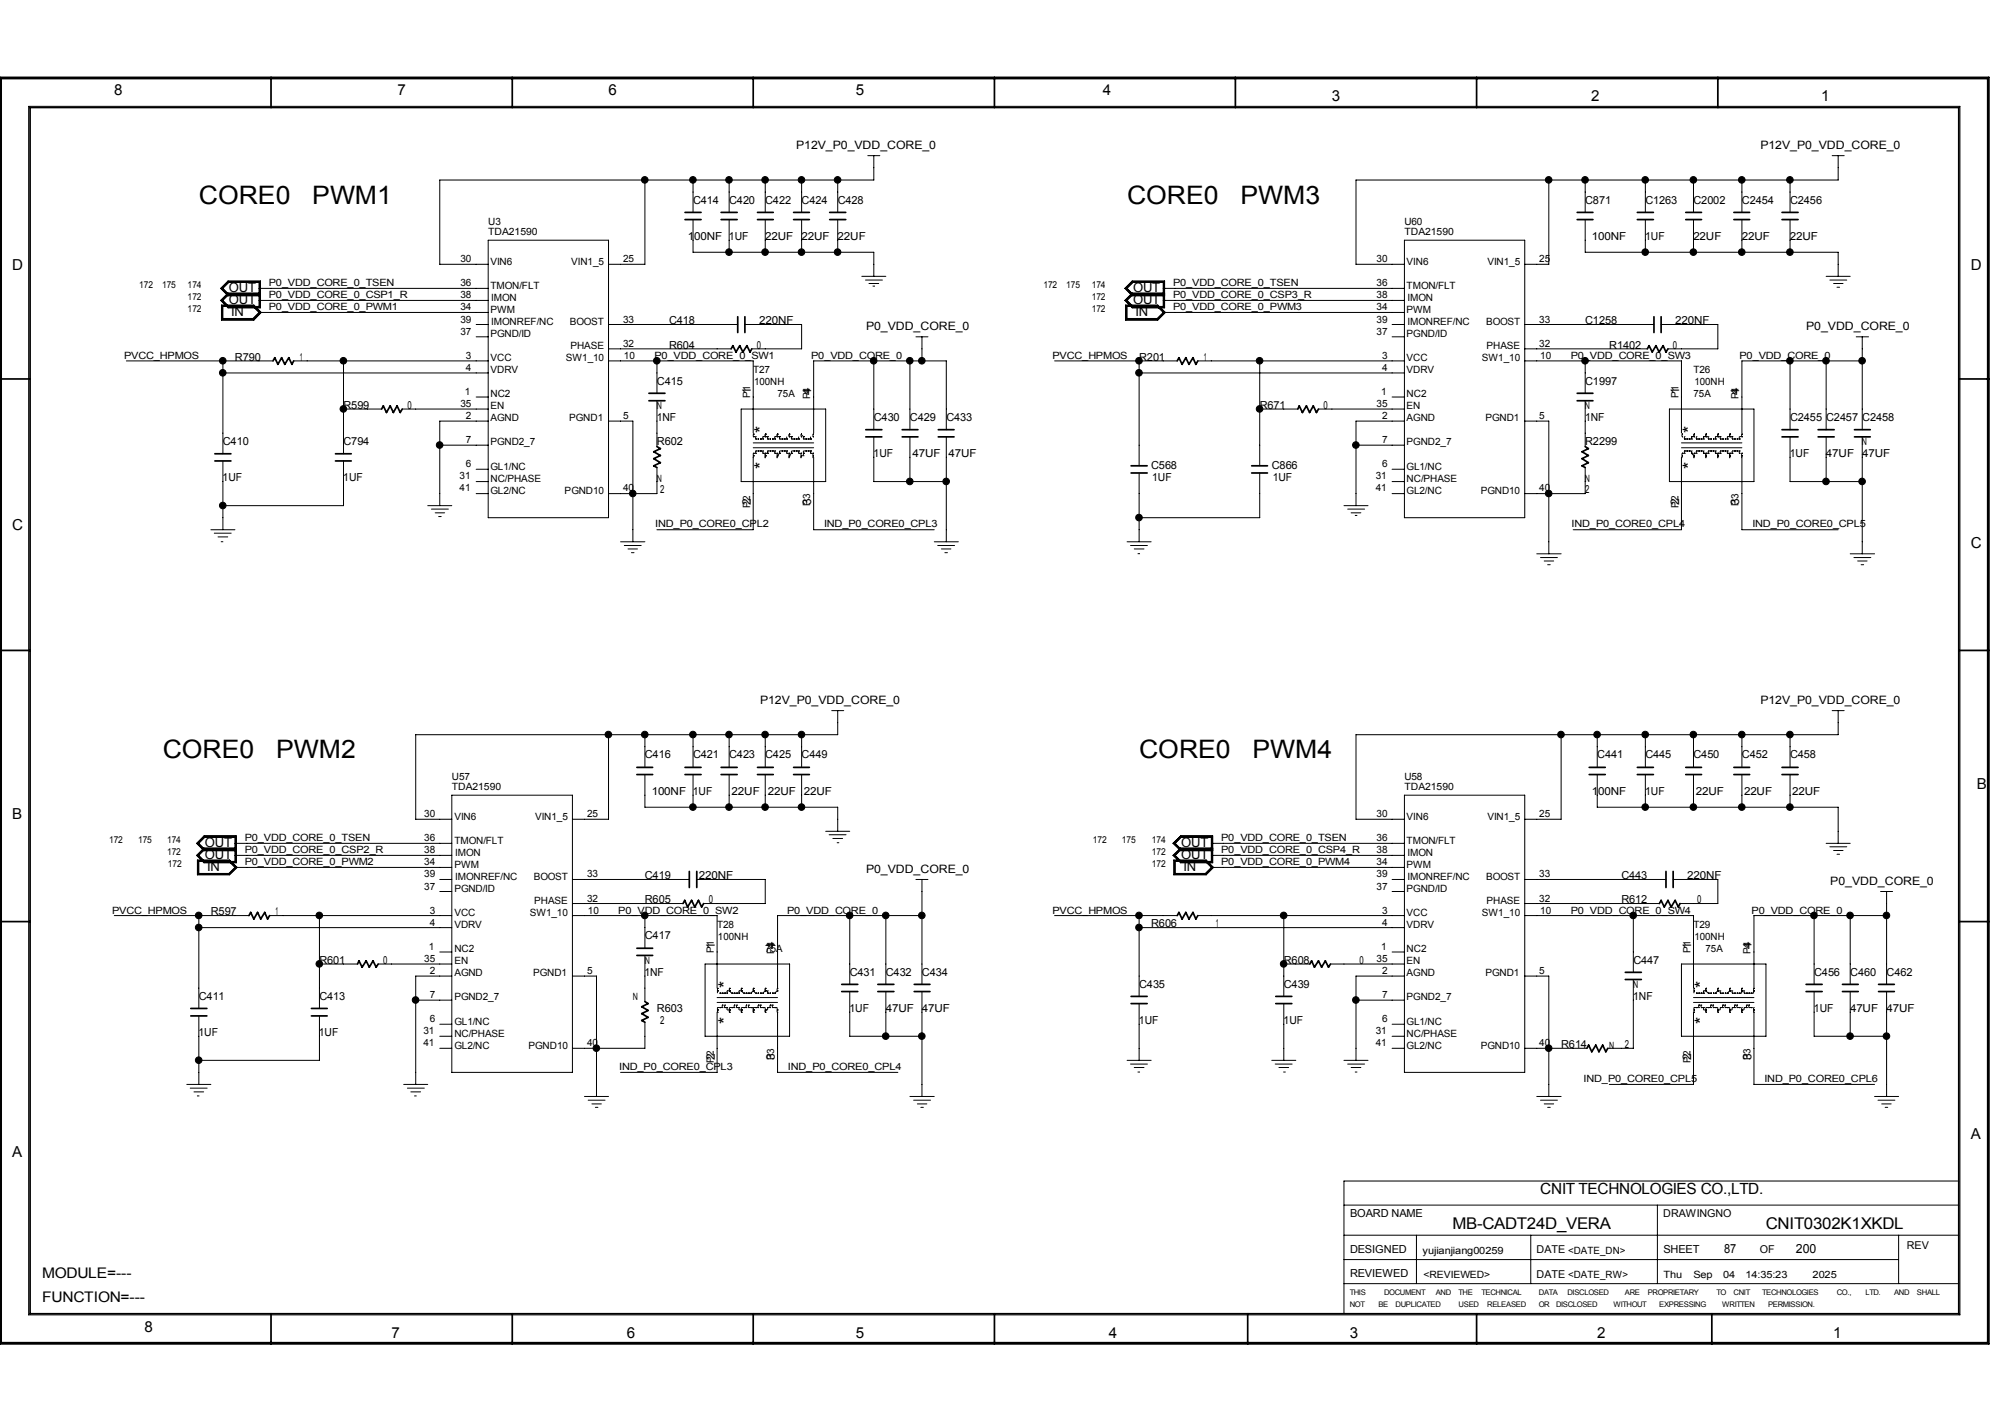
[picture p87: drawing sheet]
<svg xmlns="http://www.w3.org/2000/svg" width="297mm" height="210mm" viewBox="0 0 297 210" stroke-linecap="round" stroke-linejoin="round" font-family="sans-serif">
<defs><g id="words">
<g font-size="3.8">
<text x="29.4" y="30.1">CORE0</text>
<text x="46.1" y="30.1">PWM1</text>
<text x="166.5" y="30.1">CORE0</text>
<text x="183.3" y="30.1">PWM3</text>
<text x="24" y="112">CORE0</text>
<text x="40.8" y="112">PWM2</text>
<text x="168.3" y="112">CORE0</text>
<text x="185.1" y="112">PWM4</text>
</g>
<g font-size="2.7">
<text x="113.4" y="64" transform="rotate(-90 113.4 64)">*</text>
<text x="250.6" y="64" transform="rotate(-90 250.6 64)">*</text>
<text x="113.4" y="69.3" transform="rotate(-90 113.4 69.3)">*</text>
<text x="250.6" y="69.3" transform="rotate(-90 250.6 69.3)">*</text>
<text x="108.1" y="145.9" transform="rotate(-90 108.1 145.9)">*</text>
<text x="252.3" y="145.9" transform="rotate(-90 252.3 145.9)">*</text>
<text x="108.1" y="151.3" transform="rotate(-90 108.1 151.3)">*</text>
<text x="252.3" y="151.3" transform="rotate(-90 252.3 151.3)">*</text>
</g>
<g font-size="2.4">
<text x="214.6" y="181.5">MB-CADT24D_VERA</text>
<text x="260.9" y="181.5">CNIT0302K1XKDL</text>
</g>
<text font-size="2.3" x="227.6" y="176.3">CNIT TECHNOLOGIES CO.,LTD.</text>
<g font-size="2.2">
<text x="16.9" y="14.1">8</text>
<text x="58.8" y="14.1">7</text>
<text x="89.9" y="14.1">6</text>
<text x="126.4" y="14.1">5</text>
<text x="163" y="14.1">4</text>
<text x="196.8" y="15">3</text>
<text x="235.1" y="15">2</text>
<text x="269.1" y="15">1</text>
<text x="1.8" y="39.9">D</text>
<text x="291.2" y="39.9">D</text>
<text x="1.8" y="78.2">C</text>
<text x="291.2" y="80.9">C</text>
<text x="292.1" y="116.5">B</text>
<text x="1.8" y="121">B</text>
<text x="1.8" y="170.8">A</text>
<text x="291.2" y="168.2">A</text>
<text x="6.2" y="188.7">MODULE=---</text>
<text x="6.2" y="192.2">FUNCTION=---</text>
<text x="21.3" y="196.6">8</text>
<text x="57.9" y="197.5">7</text>
<text x="92.6" y="197.5">6</text>
<text x="126.4" y="197.5">5</text>
<text x="163.9" y="197.5">4</text>
<text x="199.5" y="197.5">3</text>
<text x="236" y="197.5">2</text>
<text x="270.9" y="197.5">1</text>
</g>
<g font-size="1.9">
<text x="33.8" y="43.1">OUT</text>
<text x="33.8" y="44.9">OUT</text>
<text x="34.2" y="46.7">IN</text>
<text x="167.4" y="44.9">OUT</text>
<text x="167.4" y="43.1">OUT</text>
<text x="167.8" y="46.7">IN</text>
<text x="30.3" y="125">OUT</text>
<text x="174.5" y="125">OUT</text>
<text x="30.3" y="126.8">OUT</text>
<text x="30.6" y="128.6">IN</text>
<text x="174.5" y="126.8">OUT</text>
<text x="174.9" y="128.6">IN</text>
<text x="254.7" y="185">87</text>
<text x="265.4" y="185">200</text>
</g>
<g font-size="1.7">
<text x="117.6" y="22">P12V_P0_VDD_CORE_0</text>
<text x="260.1" y="22">P12V_P0_VDD_CORE_0</text>
<text x="128" y="48.8">P0_VDD_CORE_0</text>
<text x="266.9" y="48.8">P0_VDD_CORE_0</text>
<text x="111" y="58.2" transform="rotate(-90 111 58.2)">1</text>
<text x="119.8" y="58.3" transform="rotate(-90 119.8 58.3)">4</text>
<text x="248.1" y="58.2" transform="rotate(-90 248.1 58.2)">1</text>
<text x="257" y="58.3" transform="rotate(-90 257 58.3)">4</text>
<text x="111" y="74.6" transform="rotate(-90 111 74.6)">2</text>
<text x="119.8" y="74.6" transform="rotate(-90 119.8 74.6)">3</text>
<text x="248.1" y="74.6" transform="rotate(-90 248.1 74.6)">2</text>
<text x="257" y="74.6" transform="rotate(-90 257 74.6)">3</text>
<text x="112.3" y="104">P12V_P0_VDD_CORE_0</text>
<text x="260.1" y="104">P12V_P0_VDD_CORE_0</text>
<text x="128" y="128.9">P0_VDD_CORE_0</text>
<text x="270.5" y="130.7">P0_VDD_CORE_0</text>
<text x="105.6" y="140.1" transform="rotate(-90 105.6 140.1)">1</text>
<text x="114.5" y="140.2" transform="rotate(-90 114.5 140.2)">4</text>
<text x="249.9" y="140.1" transform="rotate(-90 249.9 140.1)">1</text>
<text x="258.8" y="140.2" transform="rotate(-90 258.8 140.2)">4</text>
<text x="105.6" y="156.6" transform="rotate(-90 105.6 156.6)">2</text>
<text x="114.5" y="156.6" transform="rotate(-90 114.5 156.6)">3</text>
<text x="249.9" y="156.6" transform="rotate(-90 249.9 156.6)">2</text>
<text x="258.8" y="156.6" transform="rotate(-90 258.8 156.6)">3</text>
</g>
<g font-size="1.6">
<text x="101.6" y="35.4">100NF 1UF</text>
<text x="102.4" y="30.1">C414</text>
<text x="107.7" y="30.1">C420</text>
<text x="113.1" y="35.4">22UF</text>
<text x="113.1" y="30.1">C422</text>
<text x="118.4" y="35.4">22UF</text>
<text x="118.5" y="30.1">C424</text>
<text x="123.8" y="35.4">22UF</text>
<text x="123.8" y="30.1">C428</text>
<text x="234.2" y="30.1">C871</text>
<text x="235.2" y="35.4">100NF</text>
<text x="243.1" y="35.4">1UF</text>
<text x="243.1" y="30.1">C1263</text>
<text x="250.2" y="35.4">22UF</text>
<text x="250.2" y="30.1">C2002</text>
<text x="257.4" y="35.4">22UF</text>
<text x="257.4" y="30.1">C2454</text>
<text x="264.5" y="35.4">22UF</text>
<text x="264.5" y="30.1">C2456</text>
<text x="98.9" y="47.9">C418</text>
<text x="112.2" y="47.9">220NF</text>
<text x="234.2" y="47.9">C1258</text>
<text x="247.5" y="47.9">220NF</text>
<text x="34.7" y="53.2">R790</text>
<text x="44.3" y="53.2">1</text>
<text x="98.9" y="51.5">R604</text>
<text x="111.8" y="51.5">0</text>
<text x="168.3" y="53.2">R201</text>
<text x="177.9" y="53.2">1</text>
<text x="237.8" y="51.5">R1402</text>
<text x="247.2" y="51.5">0</text>
<text x="97.1" y="56.8">C415</text>
<text x="234.2" y="56.8">C1997</text>
<text x="32.9" y="65.7">C410</text>
<text x="50.8" y="65.7">C794</text>
<text x="50.8" y="60.4">R599</text>
<text x="60.2" y="60.4">0</text>
<text x="97" y="62.1">1NF</text>
<text x="97.1" y="65.7">R602</text>
<text x="129.1" y="62.1">C430</text>
<text x="134.5" y="62.1">C429</text>
<text x="139.8" y="62.1">C433</text>
<text x="186.1" y="60.4">R671</text>
<text x="195.6" y="60.4">0</text>
<text x="234.2" y="62.1">1NF</text>
<text x="234.2" y="65.7">R2299</text>
<text x="264.5" y="62.1">C2455</text>
<text x="269.8" y="62.1">C2457</text>
<text x="275.2" y="62.1">C2458</text>
<text x="32.9" y="71.1">1UF</text>
<text x="50.7" y="71.1">1UF</text>
<text x="129.1" y="67.5">1UF</text>
<text x="134.8" y="67.5">47UF</text>
<text x="140.2" y="67.5">47UF</text>
<text x="170.1" y="69.2">C568</text>
<text x="170.2" y="71.1">1UF</text>
<text x="187.9" y="69.2">C866</text>
<text x="188.1" y="71.1">1UF</text>
<text x="264.5" y="67.5">1UF</text>
<text x="269.8" y="67.5">47UF</text>
<text x="275.1" y="67.5">47UF</text>
<text x="97.6" y="72.8">2</text>
<text x="234.2" y="72.8">2</text>
<text x="95.3" y="112">C416</text>
<text x="102.4" y="112">C421</text>
<text x="107.7" y="112">C423</text>
<text x="113.1" y="112">C425</text>
<text x="118.5" y="112">C449</text>
<text x="236" y="112">C441</text>
<text x="243.1" y="112">C445</text>
<text x="250.2" y="112">C450</text>
<text x="257.4" y="112">C452</text>
<text x="264.5" y="112">C458</text>
<text x="96.3" y="117.4">100NF 1UF</text>
<text x="108.1" y="117.4">22UF</text>
<text x="113.4" y="117.4">22UF</text>
<text x="118.8" y="117.4">22UF</text>
<text x="235.2" y="117.4">100NF</text>
<text x="243.1" y="117.4">1UF</text>
<text x="250.6" y="117.4">22UF</text>
<text x="257.7" y="117.4">22UF</text>
<text x="264.8" y="117.4">22UF</text>
<text x="95.3" y="129.8">C419</text>
<text x="103.3" y="129.8">220NF</text>
<text x="239.6" y="129.8">C443</text>
<text x="249.3" y="129.8">220NF</text>
<text x="31.2" y="135.2">R597</text>
<text x="40.7" y="135.2">1</text>
<text x="95.3" y="133.4">R605</text>
<text x="104.7" y="133.4">0</text>
<text x="170.1" y="136.9">R606</text>
<text x="179.7" y="136.9">1</text>
<text x="239.6" y="133.4">R612</text>
<text x="250.8" y="133.4">0</text>
<text x="47.2" y="142.3">R601</text>
<text x="56.6" y="142.3">0</text>
<text x="95.3" y="138.7">C417</text>
<text x="189.7" y="142.3">R608</text>
<text x="200.9" y="142.3">0</text>
<text x="241.4" y="142.3">C447</text>
<text x="29.4" y="147.7">C411</text>
<text x="47.2" y="147.7">C413</text>
<text x="95.2" y="144.1">1NF</text>
<text x="97.1" y="149.4">R603</text>
<text x="125.5" y="149.4">1UF</text>
<text x="125.6" y="144.1">C431</text>
<text x="130.9" y="149.4">47UF</text>
<text x="130.9" y="144.1">C432</text>
<text x="136.2" y="149.4">47UF</text>
<text x="136.2" y="144.1">C434</text>
<text x="168.3" y="145.9">C435</text>
<text x="189.7" y="145.9">C439</text>
<text x="241.3" y="147.7">1NF</text>
<text x="268" y="149.4">1UF</text>
<text x="268.1" y="144.1">C456</text>
<text x="273.4" y="149.4">47UF</text>
<text x="273.4" y="144.1">C460</text>
<text x="278.7" y="149.4">47UF</text>
<text x="278.8" y="144.1">C462</text>
<text x="29.3" y="153">1UF</text>
<text x="47.1" y="153">1UF</text>
<text x="97.6" y="151.2">2</text>
<text x="168.3" y="151.2">1UF</text>
<text x="189.7" y="151.2">1UF</text>
<text x="230.7" y="154.8">R614</text>
<text x="240.1" y="154.8">2</text>
<text x="199.5" y="179.7">BOARD NAME</text>
<text x="245.8" y="179.7">DRAWINGNO</text>
<text x="199.5" y="185.1">DESIGNED</text>
<text x="227.1" y="185.1">DATE &lt;DATE_DN&gt;</text>
<text x="245.8" y="185">SHEET</text>
<text x="260" y="185.1">OF</text>
<text x="281.7" y="184.4">REV</text>
<text x="199.5" y="188.6">REVIEWED</text>
<text x="227.1" y="188.7">DATE &lt;DATE_RW&gt;</text>
</g>
<g font-size="1.5">
<text x="72.1" y="33.2">U3</text>
<text x="72.1" y="34.7">TDA21590</text>
<text x="207.5" y="33.2">U60</text>
<text x="207.5" y="34.7">TDA21590</text>
<text x="68" y="38.7">30</text>
<text x="72.5" y="39.1">VIN6</text>
<text x="84.4" y="39.1">VIN1_5</text>
<text x="92.1" y="38.7">25</text>
<text x="203.4" y="38.7">30</text>
<text x="207.8" y="39.1">VIN6</text>
<text x="219.8" y="39.1">VIN1_5</text>
<text x="227.4" y="38.7">25</text>
<text x="39.7" y="42.3">P0_VDD_CORE_0_TSEN</text>
<text x="39.7" y="44.1">P0_VDD_CORE_0_CSP1_R</text>
<text x="39.7" y="45.9">P0_VDD_CORE_0_PWM1</text>
<text x="68" y="45.9">34</text>
<text x="68" y="47.6">39</text>
<text x="68" y="44.1">38</text>
<text x="68" y="42.3">36</text>
<text x="72.5" y="42.6">TMON/FLT</text>
<text x="72.5" y="46.2">PWM</text>
<text x="72.6" y="44.4">IMON</text>
<text x="72.6" y="48">IMONREF/NC</text>
<text x="84.2" y="48">BOOST</text>
<text x="92.1" y="47.6">33</text>
<text x="173.3" y="44.1">P0_VDD_CORE_0_CSP3_R</text>
<text x="173.3" y="42.3">P0_VDD_CORE_0_TSEN</text>
<text x="173.3" y="45.9">P0_VDD_CORE_0_PWM3</text>
<text x="203.4" y="45.9">34</text>
<text x="203.4" y="47.6">39</text>
<text x="203.4" y="44.1">38</text>
<text x="203.4" y="42.3">36</text>
<text x="207.8" y="42.6">TMON/FLT</text>
<text x="207.8" y="46.2">PWM</text>
<text x="208" y="44.4">IMON</text>
<text x="208" y="48">IMONREF/NC</text>
<text x="219.6" y="48">BOOST</text>
<text x="227.4" y="47.6">33</text>
<text x="18.3" y="53">PVCC_HPMOS</text>
<text x="68" y="49.4">37</text>
<text x="68.8" y="53">3</text>
<text x="72.5" y="49.8">PGND/ID</text>
<text x="72.5" y="53.3">VCC</text>
<text x="83.6" y="53.3">SW1_10</text>
<text x="84.3" y="51.6">PHASE</text>
<text x="92.1" y="51.2">32</text>
<text x="92.2" y="53">10</text>
<text x="96.7" y="53">P0_VDD_CORE_0_SW1</text>
<text x="119.9" y="53">P0_VDD_CORE_0</text>
<text x="155.5" y="53">PVCC_HPMOS</text>
<text x="203.4" y="49.4">37</text>
<text x="204.2" y="53">3</text>
<text x="207.8" y="49.8">PGND/ID</text>
<text x="207.8" y="53.3">VCC</text>
<text x="219" y="53.3">SW1_10</text>
<text x="219.7" y="51.6">PHASE</text>
<text x="227.4" y="51.2">32</text>
<text x="227.6" y="53">10</text>
<text x="232.1" y="53">P0_VDD_CORE_0_SW3</text>
<text x="257" y="53">P0_VDD_CORE_0</text>
<text x="68.7" y="58.3">1</text>
<text x="68.8" y="54.7">4</text>
<text x="72.5" y="55.1">VDRV</text>
<text x="72.5" y="58.7">NC2</text>
<text x="110.9" y="58.7" transform="rotate(-90 110.9 58.7)">P1</text>
<text x="111.3" y="55.1">T27</text>
<text x="111.4" y="56.9">100NH</text>
<text x="114.9" y="58.7">75A</text>
<text x="119.7" y="59" transform="rotate(-90 119.7 59)">P4</text>
<text x="204.1" y="58.3">1</text>
<text x="204.2" y="54.7">4</text>
<text x="207.8" y="55.1">VDRV</text>
<text x="207.8" y="58.7">NC2</text>
<text x="248" y="58.7" transform="rotate(-90 248 58.7)">P1</text>
<text x="250.2" y="55.1">T26</text>
<text x="250.2" y="58.7">75A</text>
<text x="250.4" y="56.9">100NH</text>
<text x="256.9" y="59" transform="rotate(-90 256.9 59)">P4</text>
<text x="68" y="60.1">35</text>
<text x="68.8" y="65.5">7</text>
<text x="68.8" y="61.9">2</text>
<text x="72.5" y="60.5">EN</text>
<text x="72.5" y="62.2">AGND</text>
<text x="72.5" y="65.8">PGND2_7</text>
<text x="84.1" y="62.2">PGND1</text>
<text x="92.1" y="61.9">5</text>
<text x="97.1" y="60.5">N</text>
<text x="203.4" y="60.1">35</text>
<text x="204.2" y="65.5">7</text>
<text x="204.2" y="61.9">2</text>
<text x="207.8" y="60.5">EN</text>
<text x="207.8" y="62.2">AGND</text>
<text x="207.8" y="65.8">PGND2_7</text>
<text x="219.5" y="62.2">PGND1</text>
<text x="227.4" y="61.9">5</text>
<text x="234.2" y="60.5">N</text>
<text x="275.1" y="65.8">N</text>
<text x="67.9" y="70.8">31</text>
<text x="68.8" y="69">6</text>
<text x="72.5" y="69.3">GL1/NC</text>
<text x="72.5" y="71.2">NC/PHASE</text>
<text x="97.1" y="71.2">N</text>
<text x="203.3" y="70.8">31</text>
<text x="204.2" y="69">6</text>
<text x="207.8" y="69.3">GL1/NC</text>
<text x="207.8" y="71.2">NC/PHASE</text>
<text x="234.2" y="71.2">N</text>
<text x="67.9" y="72.6">41</text>
<text x="72.5" y="72.9">GL2/NC</text>
<text x="83.4" y="72.9">PGND10</text>
<text x="92.1" y="72.6">40</text>
<text x="96.8" y="77.9">IND_P0_CORE0_CPL2</text>
<text x="110.9" y="75" transform="rotate(-90 110.9 75)">P2</text>
<text x="119.7" y="74.7" transform="rotate(-90 119.7 74.7)">P3</text>
<text x="121.8" y="77.9">IND_P0_CORE0_CPL3</text>
<text x="203.3" y="72.6">41</text>
<text x="207.8" y="72.9">GL2/NC</text>
<text x="218.8" y="72.9">PGND10</text>
<text x="227.4" y="72.6">40</text>
<text x="232.2" y="77.9">IND_P0_CORE0_CPL4</text>
<text x="248" y="75" transform="rotate(-90 248 75)">P2</text>
<text x="256.9" y="74.7" transform="rotate(-90 256.9 74.7)">P3</text>
<text x="258.9" y="77.9">IND_P0_CORE0_CPL5</text>
<text x="66.8" y="115.1">U57</text>
<text x="66.8" y="116.7">TDA21590</text>
<text x="207.5" y="115.1">U58</text>
<text x="207.5" y="116.7">TDA21590</text>
<text x="36.2" y="126">P0_VDD_CORE_0_CSP2_R</text>
<text x="36.2" y="124.2">P0_VDD_CORE_0_TSEN</text>
<text x="62.7" y="126">38</text>
<text x="62.7" y="124.2">36</text>
<text x="62.7" y="120.7">30</text>
<text x="67.1" y="121">VIN6</text>
<text x="67.1" y="124.6">TMON/FLT</text>
<text x="79.1" y="121">VIN1_5</text>
<text x="86.7" y="120.7">25</text>
<text x="180.4" y="126">P0_VDD_CORE_0_CSP4_R</text>
<text x="180.4" y="124.2">P0_VDD_CORE_0_TSEN</text>
<text x="203.4" y="120.7">30</text>
<text x="203.4" y="126">38</text>
<text x="203.4" y="124.2">36</text>
<text x="207.8" y="121">VIN6</text>
<text x="207.8" y="124.6">TMON/FLT</text>
<text x="219.8" y="121">VIN1_5</text>
<text x="227.4" y="120.7">25</text>
<text x="36.2" y="127.8">P0_VDD_CORE_0_PWM2</text>
<text x="62.7" y="131.4">37</text>
<text x="62.7" y="129.6">39</text>
<text x="62.7" y="127.8">34</text>
<text x="67.1" y="128.1">PWM</text>
<text x="67.1" y="131.7">PGND/ID</text>
<text x="67.3" y="126.4">IMON</text>
<text x="67.3" y="129.9">IMONREF/NC</text>
<text x="78.9" y="129.9">BOOST</text>
<text x="86.7" y="129.6">33</text>
<text x="180.4" y="127.8">P0_VDD_CORE_0_PWM4</text>
<text x="203.4" y="131.4">37</text>
<text x="203.4" y="127.8">34</text>
<text x="203.4" y="129.6">39</text>
<text x="207.8" y="128.1">PWM</text>
<text x="207.8" y="131.7">PGND/ID</text>
<text x="208" y="126.4">IMON</text>
<text x="208" y="129.9">IMONREF/NC</text>
<text x="219.6" y="129.9">BOOST</text>
<text x="227.4" y="129.6">33</text>
<text x="16.6" y="134.9">PVCC_HPMOS</text>
<text x="63.5" y="136.7">4</text>
<text x="63.5" y="134.9">3</text>
<text x="67.1" y="135.3">VCC</text>
<text x="67.1" y="137">VDRV</text>
<text x="78.3" y="135.3">SW1_10</text>
<text x="78.9" y="133.5">PHASE</text>
<text x="86.7" y="133.1">32</text>
<text x="86.9" y="134.9">10</text>
<text x="91.4" y="134.9">P0_VDD_CORE_0_SW2</text>
<text x="106" y="137">T28</text>
<text x="116.3" y="134.9">P0_VDD_CORE_0</text>
<text x="155.5" y="134.9">PVCC_HPMOS</text>
<text x="204.2" y="136.7">4</text>
<text x="204.2" y="134.9">3</text>
<text x="207.8" y="135.3">VCC</text>
<text x="207.8" y="137">VDRV</text>
<text x="219" y="135.3">SW1_10</text>
<text x="219.7" y="133.5">PHASE</text>
<text x="227.4" y="133.1">32</text>
<text x="227.6" y="134.9">10</text>
<text x="232.1" y="134.9">P0_VDD_CORE_0_SW4</text>
<text x="250.2" y="137">T29</text>
<text x="258.8" y="134.9">P0_VDD_CORE_0</text>
<text x="62.7" y="142">35</text>
<text x="63.4" y="140.3">1</text>
<text x="63.5" y="143.8">2</text>
<text x="67.1" y="140.6">NC2</text>
<text x="67.1" y="142.4">EN</text>
<text x="86.7" y="143.8">5</text>
<text x="95.3" y="142.4">N</text>
<text x="105.5" y="140.7" transform="rotate(-90 105.5 140.7)">P1</text>
<text x="106.1" y="138.8">100NH</text>
<text x="113.1" y="140.6">75A</text>
<text x="114.4" y="140.9" transform="rotate(-90 114.4 140.9)">P4</text>
<text x="203.4" y="142">35</text>
<text x="204.1" y="140.3">1</text>
<text x="204.2" y="143.8">2</text>
<text x="207.8" y="140.6">NC2</text>
<text x="207.8" y="142.4">EN</text>
<text x="227.4" y="143.8">5</text>
<text x="249.8" y="140.7" transform="rotate(-90 249.8 140.7)">P1</text>
<text x="250.4" y="138.8">100NH</text>
<text x="252" y="140.6">75A</text>
<text x="258.7" y="140.9" transform="rotate(-90 258.7 140.9)">P4</text>
<text x="63.5" y="147.4">7</text>
<text x="67.1" y="144.2">AGND</text>
<text x="67.1" y="147.7">PGND2_7</text>
<text x="78.8" y="144.2">PGND1</text>
<text x="93.5" y="147.7">N</text>
<text x="204.2" y="147.4">7</text>
<text x="207.8" y="144.2">AGND</text>
<text x="207.8" y="147.7">PGND2_7</text>
<text x="219.5" y="144.2">PGND1</text>
<text x="241.3" y="146">N</text>
<text x="62.6" y="154.5">41</text>
<text x="62.6" y="152.7">31</text>
<text x="63.5" y="151">6</text>
<text x="67.1" y="151.3">GL1/NC</text>
<text x="67.1" y="153.1">NC/PHASE</text>
<text x="67.1" y="154.9">GL2/NC</text>
<text x="78.1" y="154.9">PGND10</text>
<text x="86.7" y="154.5">40</text>
<text x="203.3" y="154.5">41</text>
<text x="203.3" y="152.7">31</text>
<text x="204.2" y="151">6</text>
<text x="207.8" y="151.3">GL1/NC</text>
<text x="207.8" y="153.1">NC/PHASE</text>
<text x="207.8" y="154.9">GL2/NC</text>
<text x="218.8" y="154.9">PGND10</text>
<text x="227.4" y="154.5">40</text>
<text x="237.8" y="154.9">N</text>
<text x="91.5" y="158.1">IND_P0_CORE0_CPL3</text>
<text x="105.5" y="157" transform="rotate(-90 105.5 157)">P2</text>
<text x="114.4" y="156.6" transform="rotate(-90 114.4 156.6)">P3</text>
<text x="116.4" y="158.1">IND_P0_CORE0_CPL4</text>
<text x="234" y="159.9">IND_P0_CORE0_CPL5</text>
<text x="249.8" y="157" transform="rotate(-90 249.8 157)">P2</text>
<text x="258.7" y="156.6" transform="rotate(-90 258.7 156.6)">P3</text>
<text x="260.7" y="159.9">IND_P0_CORE0_CPL6</text>
<text x="210.2" y="185.1">yujianjiang00259</text>
<text x="210.3" y="188.7">&lt;REVIEWED&gt;</text>
<text x="245.8" y="188.7">Thu</text>
<text x="250.2" y="188.7">Sep</text>
<text x="254.6" y="188.7">04</text>
<text x="257.9" y="188.7">14:35:23</text>
<text x="267.8" y="188.7">2025</text>
</g>
<g font-size="1.4">
<text x="20.6" y="42.6">172</text>
<text x="24" y="42.6">175</text>
<text x="27.7" y="42.6">174</text>
<text x="27.7" y="44.3">172</text>
<text x="27.7" y="46.1">172</text>
<text x="154.2" y="42.6">172</text>
<text x="157.6" y="42.6">175</text>
<text x="161.3" y="44.3">172</text>
<text x="161.3" y="42.6">174</text>
<text x="161.3" y="46.1">172</text>
<text x="16.1" y="124.5">172</text>
<text x="20.4" y="124.5">175</text>
<text x="24.7" y="124.5">174</text>
<text x="161.5" y="124.5">172</text>
<text x="165.8" y="124.5">175</text>
<text x="170.2" y="124.5">174</text>
<text x="24.7" y="126.3">172</text>
<text x="24.8" y="128.1">172</text>
<text x="170.2" y="128.1">172</text>
<text x="170.2" y="126.3">172</text>
</g>
<g font-size="1.1">
<text x="199.4" y="191.3">THIS</text>
<text x="204.5" y="191.3">DOCUMENT</text>
<text x="212.1" y="191.3">AND</text>
<text x="215.5" y="191.3">THE</text>
<text x="218.9" y="191.3">TECHNICAL</text>
<text x="227.4" y="191.3">DATA</text>
<text x="231.6" y="191.3">DISCLOSED</text>
<text x="240.1" y="191.3">ARE</text>
<text x="243.5" y="191.3">PROPRIETARY</text>
<text x="253.6" y="191.3">TO</text>
<text x="256.2" y="191.3">CNIT</text>
<text x="260.4" y="191.3">TECHNOLOGIES</text>
<text x="271.4" y="191.3">CO.,</text>
<text x="275.6" y="191.3">LTD.</text>
<text x="279.9" y="191.3">AND</text>
<text x="283.3" y="191.3">SHALL</text>
<text x="199.4" y="193.1">NOT</text>
<text x="203.7" y="193.1">BE</text>
<text x="206.2" y="193.1">DUPLICATED</text>
<text x="215.5" y="193.1">USED</text>
<text x="219.8" y="193.1">RELEASED</text>
<text x="227.4" y="193.1">OR</text>
<text x="229.9" y="193.1">DISCLOSED</text>
<text x="238.4" y="193.1">WITHOUT</text>
<text x="245.2" y="193.1">EXPRESSING</text>
<text x="254.5" y="193.1">WRITTEN</text>
<text x="261.2" y="193.1">PERMISSION.</text>
</g>
</g></defs>
<g fill="none" stroke="#000" stroke-width=".25">
<path d="M0 11.4h293.9v187.1h-293.9zM.2 11.6h293.5v186.7h-293.5zM4.4 15.9h285v178.1h-285zM40 11.4v4.5M75.7 11.4v4.5M111.3 11.4v4.5M146.9 11.4v4.5M182.5 11.4v4.5M218.2 11.4v4.5M253.8 11.4v4.5M101.2 32.4h2.4M101.2 31.4h2.4"/>
<path d="M106.6 32.4h2.3M106.6 31.4h2.3M111.9 32.4h2.4M111.9 31.4h2.4M117.3 32.4h2.3M117.3 31.4h2.3M122.6 32.4h2.4M122.6 31.4h2.4M233 32.4h2.4M233 31.4h2.4M241.9 32.4h2.4M241.9 31.4h2.4"/>
<path d="M249.1 32.4h2.3M249.1 31.4h2.3M256.2 32.4h2.3M256.2 31.4h2.3M263.3 32.4h2.4M263.3 31.4h2.4M0 56h4.4M40.3 53.3l.3-.5 .5 1 .5-1 .5 1 .6-1 .4 1 .3-.5M95.9 59.2h2.4M95.9 58.1h2.4M108 51.5l.3-.4 .5 .9 .5-.9 .5 .9 .6-.9 .4 .9 .3-.5M109 46.8v2.3"/>
<path d="M110.1 46.8v2.3M173.9 53.3l.3-.5 .5 1 .5-1 .5 1 .6-1 .4 1 .3-.5M233 59.2h2.4M233 58.1h2.4M243.4 51.5l.3-.4 .4 .9 .6-.9 .5 .9 .5-.9 .5 .9 .3-.5M244.4 46.8v2.3M245.4 46.8v2.3M289.4 56h4.5M31.7 68.1h2.4M31.7 67h2.4M49.6 68.1h2.3M49.6 67h2.3"/>
<path d="M56.4 60.4l.2-.5 .5 1 .6-1 .4 1 .6-1 .4 1 .3-.5M97.1 66l.5 .3-1 .4 1 .6-1 .4 1 .6-1 .5 .5 .2M127.9 64.5h2.4M127.9 63.5h2.4M133.3 64.5h2.3M133.3 63.5h2.3M138.6 64.5h2.4M138.6 63.5h2.4M167.1 69.8h2.4M167.1 68.8h2.4M185 69.8h2.3M185 68.8h2.3"/>
<path d="M191.8 60.4l.2-.5 .4 1 .6-1 .5 1 .6-1 .4 1 .3-.5M234.2 66l.5 .3-.9 .4 .9 .6-.9 .4 .9 .6-.9 .5 .4 .2M263.3 64.5h2.4M263.3 63.5h2.4M268.6 64.5h2.4M268.6 63.5h2.4M274 64.5h2.4M274 63.5h2.4M0 96.1h4.4M289.4 96.1h4.5M94.1 114.4h2.3M94.1 113.3h2.3"/>
<path d="M101.2 114.4h2.4M101.2 113.3h2.4M106.6 114.4h2.3M106.6 113.3h2.3M111.9 114.4h2.4M111.9 113.3h2.4M117.3 114.4h2.3M117.3 113.3h2.3M234.8 114.4h2.4M234.8 113.3h2.4M241.9 114.4h2.4M241.9 113.3h2.4"/>
<path d="M249.1 114.4h2.3M249.1 113.3h2.3M256.2 114.4h2.3M256.2 113.3h2.3M263.3 114.4h2.4M263.3 113.3h2.4M0 136.1h4.4M36.8 135.2l.2-.5 .5 1 .6-1 .4 1 .6-1 .4 1 .3-.5M100.9 133.4l.3-.4 .4 .9 .6-.9 .5 .9 .5-.9 .5 .9 .3-.5M101.9 128.7v2.4M103 128.7v2.4M173.9 135.2l.3-.5 .5 1 .5-1 .5 1 .6-1 .4 1 .3-.5"/>
<path d="M245.2 133.4l.2-.4 .5 .9 .6-.9 .4 .9 .6-.9 .5 .9 .2-.5M246.2 128.7v2.4M247.2 128.7v2.4M289.4 136.1h4.5M28.2 150h2.4M28.2 148.9h2.4M46 150h2.3M46 148.9h2.3M52.8 142.4l.2-.5 .5 .9 .6-.9 .5 .9 .5-.9 .5 .9 .3-.4M94.1 141.1h2.3M94.1 140h2.3M95.3 147.9l.5 .3-1 .5 1 .5-1 .5 1 .5-1 .5 .5 .3"/>
<path d="M124.4 146.4h2.3M124.4 145.4h2.3M129.7 146.4h2.4M129.7 145.4h2.4M135.1 146.4h2.3M135.1 145.4h2.3M167.1 148.2h2.4M167.1 147.2h2.4M188.5 148.2h2.4M188.5 147.2h2.4M193.5 142.4l.3-.5 .4 .9 .6-.9 .5 .9 .5-.9 .5 .9 .3-.4M234.5 154.8l.2-.5 .5 1 .6-1 .5 1 .5-1 .5 1 .3-.5"/>
<path d="M240.2 144.7h2.3M240.2 143.6h2.3M266.9 146.4h2.3M266.9 145.4h2.3M272.2 146.4h2.4M272.2 145.4h2.4M277.6 146.4h2.3M277.6 145.4h2.3M40 194v4.5M75.7 194v4.5M111.3 194v4.5M146.9 194v4.5"/>
<path d="M184.4 194v4.5M218.2 194v4.5M252.9 194v4.5"/>
</g>
<g fill="none" stroke="#000" stroke-width=".15">
<path d="M4.2 15.7h285.4v178.5h-285.4zM72.1 35.5h17.8v41h-17.8zM95.3 26.6v12.4h-5.4M102.4 32.4v4.9h26.7v3.5M102.4 26.6v4.8M107.7 26.6v4.8M107.7 32.4v4.9M113.1 26.6v4.8M113.1 32.4v4.9M118.4 26.6v4.8M118.4 32.4v4.9M123.8 26.6v4.8"/>
<path d="M123.8 32.4v4.9M128.2 23h1.8M129.1 23v3.6h-64.1v12.4h7.1M207.5 35.5h17.8v41h-17.8zM228.9 26.6v12.4h-3.6M234.2 32.4v4.9h37.4v3.5M234.2 26.6v4.8M243.1 26.6v4.8M243.1 32.4v4.9M250.2 26.6v4.8M250.2 32.4v4.9M257.4 26.6v4.8"/>
<path d="M257.4 32.4v4.9M264.5 26.6v4.8M264.5 32.4v4.9M270.7 23h1.8M271.6 23v3.6h-71.2v12.4h7.1M18.7 53.3h21.6M32.7 45h4.8l1.1 1.1-1.1 1.2h-4.8zM32.8 45.1h4.7l1 1-1 1.1h-4.7zM32.9 45.2h4.5l1 .9-1 1h-4.5zM32.9 55.1h39.2M32.9 53.3v13.7M33.8 43.5l-.9-.9 .9-.9h4.5v3.6h-5.4v1.7h4.5l.9-.9"/>
<path d="M33.8 43.5h4.5M33.8 43.5l-.9 .9 .9 .9M37.4 45.3l.9 .8M38.3 46.1h33.8M38.3 44.4h33.8M38.3 42.6h33.8M38.4 43.4h-4.6l-1 1 1 .9h4.6v-3.6h-4.6l-1 .9 1 1h4.6M38.4 43.3h-4.7l-1 1.1 1 1h4.7v-3.8h-4.7l-1 1 1 1h4.7M38.5 43.3h-4.8l-1.1 1.1 1.1 1.1h4.8v-4h-4.8l-1.1 1.1 1.1 1.1h4.8M43.4 53.3h28.7M50.8 53.3v13.7M70.4 58.6h1.7"/>
<path d="M70.4 49.7h1.7M70.4 47.9h1.7M89.9 53.3h21.4v10.7M89.9 47.9h19.1M89.9 51.5h18.1M97.1 53.3v4.8M97.1 59.2v6.8M110.1 47.9h8.3v3.6h-7.3M127.3 40.8h3.6M127.9 41.4h2.5M128.4 41.9h1.4M128.9 42.3h.4"/>
<path d="M129.1 53.3v10.2M134.5 53.3v10.2M135.3 49.7h1.8M136.2 49.7v3.6M155.8 53.3h18.1M166.3 45h4.8l1.1 1.1-1.1 1.2h-4.8zM166.4 45.1h4.7l1 1-1 1.1h-4.7zM166.5 45.2h4.5l1 .9-1 1h-4.5zM167.4 43.5h4.5M167.4 43.5l-.9-.9 .9-.9h4.5v3.6h-5.4v1.7h4.5l.9-.9M167.4 43.5l-.9 .9 .9 .9M168.3 55.1h39.2"/>
<path d="M168.3 53.3v15.5M171 45.3l.9 .8M171.9 46.1h35.6M171.9 44.4h35.6M171.9 42.6h35.6M172 43.4h-4.6l-1 1 1 .9h4.6v-3.6h-4.6l-1 .9 1 1h4.6M172 43.3h-4.7l-1 1.1 1 1h4.7v-3.8h-4.7l-1 1 1 1h4.7M172.1 43.3h-4.8l-1.1 1.1 1.1 1.1h4.8v-4h-4.8l-1.1 1.1 1.1 1.1h4.8M177 53.3h30.5M186.1 53.3v15.5M205.7 58.6h1.8M205.7 49.7h1.8"/>
<path d="M205.7 47.9h1.8M225.3 53.3h23.2v10.7M225.3 47.9h19.1M225.3 51.5h18.1M234.2 53.3v4.8M234.2 59.2v6.8M245.4 47.9h8.4v3.6h-7.3M264.5 53.3v10.2M269.8 40.8h3.6M269.8 53.3v10.2M270.4 41.4h2.5M270.9 41.9h1.4"/>
<path d="M271.4 42.4h.4M274.3 49.7h1.8M275.2 53.3h-17.8v10.7M275.2 49.7v13.8M31.2 78.2h3.5M31.7 78.7h2.5M32.2 79.3h1.5M32.9 68.1v10.1M50.8 60.4h5.6M50.8 68.1v6.6h-17.9M59.4 60.4h12.7M63.2 74.7h3.6"/>
<path d="M63.8 75.2h2.5M64.3 75.7h1.4M64.8 76.3h.4M65 65.7h7.1M70.4 72.9h1.7M70.4 71.1h1.7M70.4 69.3h1.7M72.1 62.2h-7.1v12.5M89.9 62.2h3.6v17.8M97.1 69v3.9h-7.2M109.5 60.4h12.5v10.7h-12.5zM111.3 66.1h8.9"/>
<path d="M111.3 65.4h8.9M111.3 64.5h.1M111.3 64.1h.1M111.3 66.9h.1M111.3 67.3h.1M111.3 64.5h.4M111.3 64.1v.4M111.3 66.9v11.3h-14.2M111.3 66.9h.4M111.7 64.5h.1M111.7 64.8h.1M111.7 66.9h.1"/>
<path d="M111.7 66.6h.1M111.7 64.8h.3M111.7 64.5v.3M111.7 66.6v.3M111.7 66.6h1M112 64.8h.1M112 66.6h.1M112.4 64.8h.1M112.4 66.6h.1M112.4 64.8h.3M112.7 64.8h.1M112.7 64.5h.1"/>
<path d="M112.7 66.9h.1M112.7 66.6h.1M112.7 64.5v.3M112.7 66.6v.3M112.7 64.5h.7M112.7 66.9h.7M113.1 64.5h.1M113.1 64.1h.1M113.1 66.9h.1M113.1 67.3h.1M113.1 64.1v.4M113.1 66.9v.8"/>
<path d="M113.4 64.5h.1M113.4 64.8h.1M113.4 66.9h.1M113.4 66.6h.1M113.4 64.8h.4M113.4 64.5v.3M113.4 66.6v.3M113.4 66.6h1.1M113.8 64.8h.1M113.8 66.6h.1M114.1 64.8h.1M114.1 66.6h.1"/>
<path d="M114.1 64.8h.4M114.5 64.8h.1M114.5 64.5h.1M114.5 66.9h.1M114.5 66.6h.1M114.5 64.5h.7M114.5 64.5v.3M114.5 66.6v.3M114.5 66.9h.3M114.8 64.5h.1M114.8 64.1h.1M114.8 67.3h.1"/>
<path d="M114.8 66.9h.1M114.8 64.1v.4M114.8 66.9v.8M115.2 64.5h.1M115.2 64.8h.1M115.2 66.9h.1M115.2 64.8h1M115.2 64.5v.3M115.2 66.9l-.4 .4M115.5 64.8h.1M115.5 66.6h.1M115.9 64.8h.1"/>
<path d="M115.9 66.6h.1M116.2 64.8h.1M116.2 66.9h.1M116.2 66.6h.1M116.2 64.5v.3M116.2 66.6v.3M116.2 66.6h-1v.3M116.2 66.9h.4M116.6 64.5h.1M116.6 64.1h.1M116.6 67.3h.1M116.6 66.9h.1"/>
<path d="M116.6 64.5h.3M116.6 64.1v.4M116.6 66.9v.8M116.9 64.5h.1M116.9 64.8h.1M116.9 66.9h.1M116.9 64.8h1.1M116.9 64.5v.3M116.9 66.9l-.3 .4M117.3 64.8h.1M117.3 66.6h.1M117.7 64.8h.1"/>
<path d="M117.7 66.6h.1M118 64.8h.1M118 66.9h.1M118 66.6h.1M118 64.5v.3M118 66.6v.3M118 66.6h-1.1v.3M118 66.9h.4M118.4 64.5h.1M118.4 64.1h.1M118.4 67.3h.1M118.4 66.9h.1"/>
<path d="M118.4 64.1v.4M118.4 66.9v.8M118.4 64.1l.3 .4M118.4 67.3h.3M118.7 64.5h.1M118.7 64.8h.1M118.7 66.9h.1M118.7 67.3h.1M118.7 64.8h1.1M118.7 64.5v.3M119.1 64.8h.1M119.1 66.6h.1"/>
<path d="M119.4 64.8h.1M119.4 66.6h.1M119.8 64.8h.1M119.8 66.9h.1M119.8 66.6h.1M119.8 64.5v.3M119.8 66.6v.3M119.8 66.6h-1.1v.7M119.8 66.9h.3M120.1 64.5h.1M120.1 64.1h.1M120.1 66.9h.1"/>
<path d="M120.1 67.3h.1M120.1 64.1v.4M120.1 66.9v.8M120.2 67.5v10.7h17.8M129.1 64.5v6.6h10.7M134.5 64.5v6.6M139.8 63.5v-10.2h-19.6v10.7M139.8 64.5v15.5M168.3 69.8v10.2M186.1 69.8v6.7h-17.8M186.1 60.4h5.7M194.8 60.4h12.7"/>
<path d="M198.6 74.7h3.5M199.1 75.2h2.5M199.6 75.7h1.5M200.2 76.1h.4M200.4 65.7h7.1M205.7 72.9h1.8M205.7 71.1h1.8M205.7 69.3h1.8M207.5 62.2h-7.1v12.5M225.3 62.2h3.6v19.6M234.2 69v3.9h-8.9M246.7 60.4h12.5v10.7h-12.5z"/>
<path d="M248.5 66.1h8.9M248.5 65.4h8.9M248.5 67.5v10.7h-16M248.5 64.5h.1M248.5 64.1h.1M248.5 66.9h.1M248.5 67.3h.1M248.5 66.9h.4M248.5 64.1v.4M248.5 66.9v.8M248.9 64.5h.1M248.9 64.8h.1"/>
<path d="M248.9 66.9h.1M248.9 66.6h.1M248.9 64.8h1M248.9 66.6h1M248.9 64.5v.3M248.9 66.6v.3M249.2 64.8h.1M249.2 66.6h.1M249.6 64.8h.1M249.6 66.6h.1M249.9 64.8h.1M249.9 64.5h.1"/>
<path d="M249.9 66.9h.1M249.9 66.6h.1M249.9 64.5h.4M249.9 64.5v.3M249.9 66.6v.3M249.9 66.9l.4 .4M250.3 64.5h.1M250.3 64.1h.1M250.3 66.9h.1M250.3 67.3h.1M250.3 66.9h.3M250.3 64.1v.4"/>
<path d="M250.3 66.9v.8M250.6 64.5h.1M250.6 64.8h.1M250.6 66.9h.1M250.6 66.6h.1M250.6 64.8h1.1M250.6 66.6h1.1M250.6 64.5v.3M250.6 66.6v.3M251 64.8h.1M251 66.6h.1M251.4 64.8h.1"/>
<path d="M251.4 66.6h.1M251.7 64.8h.1M251.7 64.5h.1M251.7 66.9h.1M251.7 66.6h.1M251.7 64.5h.7M251.7 66.9h.7M251.7 64.5v.3M251.7 66.6v.3M252.1 64.5h.1M252.1 64.1h.1M252.1 66.9h.1"/>
<path d="M252.1 67.3h.1M252.1 64.1v.4M252.1 66.9v.8M252.4 64.5h.1M252.4 64.8h.1M252.4 66.9h.1M252.4 66.6h.1M252.4 64.8h.4M252.4 66.6h1.1M252.4 64.5v.3M252.4 66.6v.3M252.8 64.8h.1"/>
<path d="M252.8 66.6h.1M253.1 64.8h.1M253.1 66.6h.1M253.1 64.8h.4M253.5 64.8h.1M253.5 64.5h.1M253.5 66.9h.1M253.5 66.6h.1M253.5 64.5h.7M253.5 66.9h.7M253.5 64.5v.3M253.5 66.6v.3"/>
<path d="M253.8 64.5h.1M253.8 64.1h.1M253.8 66.9h.1M253.8 67.3h.1M253.8 64.1v.4M253.8 66.9v.8M254.2 64.5h.1M254.2 64.8h.1M254.2 66.9h.1M254.2 66.6h.1M254.2 64.8h.3M254.2 66.6h1"/>
<path d="M254.2 64.5v.3M254.2 66.6v.3M254.5 64.8h.1M254.5 66.6h.1M254.9 64.8h.1M254.9 66.6h.1M254.9 64.8h.3M255.2 64.8h.1M255.2 64.5h.1M255.2 66.9h.1M255.2 66.6h.1M255.2 64.5h.7"/>
<path d="M255.2 66.9h.7M255.2 64.5v.3M255.2 66.6v.3M255.6 64.5h.1M255.6 64.1h.1M255.6 66.9h.1M255.6 67.3h.1M255.6 64.1v.4M255.6 66.9v.8M255.9 64.5h.1M255.9 64.8h.1M255.9 66.9h.1"/>
<path d="M255.9 66.6h.1M255.9 64.8h.4M255.9 66.6h1.1M255.9 64.5v.3M255.9 66.6v.3M256.3 64.8h.1M256.3 66.6h.1M256.6 64.8h.1M256.6 66.6h.1M256.6 64.8h.4M257 64.8h.1M257 66.9h.1"/>
<path d="M257 66.6h.1M257 66.6v.3M257.4 64.5h.1M257.4 64.1h.1M257.4 66.9h.1M257.4 67.3h.1M257.4 64.5h-.4v.3M257.4 64.1v.4M257.4 66.9v.8M257.4 67.5v10.7h14.2M264.5 64.5v6.6h10.7M269.8 64.5v6.6"/>
<path d="M275.2 64.5v17.3M32.6 80h.4M91.7 80h3.6M92.2 80.6h2.5M92.8 81.1h1.4M93.3 81.6h.4M138 80h3.6M138.6 80.6h2.5M139.1 81.1h1.4M139.6 81.6h.4M166.5 80h3.6M167 80.6h2.5"/>
<path d="M167.6 81.1h1.4M168.1 81.8h.4M227.1 81.8h3.6M227.6 82.3h2.5M228.2 82.8h1.4M228.7 83.4h.4M273.4 81.8h3.6M273.9 82.3h2.5M274.5 82.8h1.4M275 83.4h.4M66.8 117.4h17.8v41h-17.8zM89.9 108.5v12.5h-5.3"/>
<path d="M95.3 114.4v4.8h28.5v3.6M95.3 108.5v4.8M102.4 108.5v4.8M102.4 114.4v4.8M107.7 108.5v4.8M107.7 114.4v4.8M113.1 108.5v4.8M113.1 114.4v4.8M118.4 108.5v4.8M118.4 114.4v4.8M122.9 104.9h1.8M123.8 104.9v3.6h-62.4v12.5h5.4"/>
<path d="M207.5 117.4h17.8v41h-17.8zM230.7 108.5v12.5h-5.4M236 114.4v4.8h35.6v5.3M236 108.5v4.8M243.1 108.5v4.8M243.1 114.4v4.8M250.2 108.5v4.8M250.2 114.4v4.8M257.4 108.5v4.8M257.4 114.4v4.8M264.5 108.5v4.8M264.5 114.4v4.8"/>
<path d="M270.7 104.9h1.8M271.6 104.9v3.6h-71.2v12.5h7.1M16.9 135.2h19.9M29.2 127h4.7l1.2 1.1-1.2 1.1h-4.7zM29.2 127.1h4.7l1 1-1 1h-4.7zM29.3 127.1h4.6l.9 1-.9 1h-4.6zM29.4 135.2v13.7M29.4 137h37.4M30.3 125.4l-.9-.9 .9-.8h4.4v3.5h-5.3v1.8h4.4l.9-.9M30.3 125.4h4.4M30.3 125.4l-.9 .9 .9 .9M33.8 127.2l.9 .9"/>
<path d="M34.7 124.5h32.1M34.7 128.1h32.1M34.7 126.3h32.1M34.8 125.3h-4.6l-.9 1 .9 1h4.6v-3.7h-4.6l-.9 .9 .9 1h4.6M34.8 125.3h-4.6l-1 1 1 1h4.6v-3.8h-4.6l-1 1 1 1.1h4.6M34.9 125.2h-4.8l-1.1 1.1 1.1 1.1h4.8v-4h-4.8l-1.1 1.1 1.1 1.1h4.8M39.8 135.2h27M47.2 135.2v13.7M65 129.9h1.8M65 131.7h1.8M84.6 135.2h21.4v10.7M84.6 129.9h17.3"/>
<path d="M84.6 133.4h16.3M95.3 135.2v4.8M103 129.9h10.1v3.5h-9.1M122 122.8h3.6M122.5 123.3h2.5M123.1 123.8h1.4M123.6 124.5h.4M125.6 135.2v10.2M130.9 135.2v10.2M135.3 129.9h1.8M136.2 135.2h-21.3v10.7M136.2 129.9v15.5"/>
<path d="M155.8 135.2h18.1M168.3 137h39.2M168.3 135.2v12M173.4 127h4.8l1.1 1.1-1.1 1.1h-4.8zM173.5 127.1h4.7l1 1-1 1h-4.7zM173.6 127.1h4.5l1 1-1 1h-4.5zM174.5 125.4l-.8-.9 .8-.8h4.5v3.5h-5.3v1.8h4.4l.9-.9M174.5 125.4h4.5M174.5 125.4l-.8 .9 .8 .9M177 135.2h30.5M178.1 127.2l.9 .9M179 124.5h28.5"/>
<path d="M179 128.1h28.5M179 126.3h28.5M179.1 125.3h-4.6l-.9 1 .9 1h4.6v-3.7h-4.6l-.9 .9 .9 1h4.6M179.2 125.3h-4.7l-1.1 1 1.1 1h4.7v-3.8h-4.7l-1.1 1 1.1 1.1h4.7M179.2 125.2h-4.7l-1.2 1.1 1.2 1.1h4.7v-4h-4.7l-1.2 1.1 1.2 1.1h4.7M189.7 135.2v12M205.7 129.9h1.8M205.7 131.7h1.8M225.3 135.2h24.9v10.7M225.3 129.9h20.9M225.3 133.4h19.9M241.3 135.2v8.4"/>
<path d="M247.2 129.9h6.6v3.5h-5.6M268.1 135.2v10.2M269.8 124.5h3.6M270.4 125.1h2.5M270.9 125.6h1.4M271.4 126.2h.4M273.4 135.2v10.2M277.9 131.7h1.8M278.8 131.7v13.7M278.8 135.2h-19.6v10.7M29.4 150v10.1M47.2 150v6.6h-17.8"/>
<path d="M47.2 142.4h5.6M55.9 142.4h10.9M61.4 147.7h5.4M65 153h1.8M65 154.8h1.8M65 151.3h1.8M65 140.6h1.8M66.8 144.1h-5.4v16M84.6 144.1h3.5v17.8M95.3 151v3.8h-10.7M95.3 141.1v6.8M104.2 142.4h12.5v10.6h-12.5z"/>
<path d="M106 148h8.9M106 147.3h8.9M106 149.5v8.9h-14.3M106 146.3h.1M106 146h.1M106 148.8h.1M106 149.1h.1M106 149.5h.1M106 148.8h.7M106 146v.7M106 148.8v.7M106.4 146.7h.1"/>
<path d="M106.4 148.8h.1M106.4 146.7h1M106.7 146.7h.1M106.7 148.8h.1M106.7 148.4h.1M106.7 148.4v.4M107.1 146.7h.1M107.1 148.8h.1M107.1 148.4h.1M107.1 148.8h.3M107.1 148.4v.4M107.4 146.7h.1"/>
<path d="M107.4 146.3h.1M107.4 148.8h.1M107.4 146.3h.4M107.4 148.8v.3h.4M107.4 146.3v.4M107.8 146.3h.1M107.8 146h.1M107.8 149.1h.1M107.8 149.5h.1M107.8 146v.3M107.8 146.3l.3 .4M108.1 146.7h.1"/>
<path d="M108.1 148.8h.1M108.1 146.7h1.1M108.5 146.7h.1M108.5 148.8h.1M108.5 148.4h.1M108.5 148.8h-.7v.7M108.5 148.4v.4M108.8 146.7h.1M108.8 148.8h.1M108.8 148.4h.1M108.8 148.8h.4M108.8 148.4v.4"/>
<path d="M109.2 146.7h.1M109.2 146.3h.1M109.2 148.8h.1M109.2 146.3h.3M109.2 148.8v.3h.3M109.2 146.3v.4M109.5 146.3h.1M109.5 146h.1M109.5 149.1h.1M109.5 149.5h.1M109.5 146v.3M109.5 146.3l.4 .4"/>
<path d="M109.9 146.7h.1M109.9 148.8h.1M109.9 146.7h1M110.2 146.7h.1M110.2 148.8h.1M110.2 148.4h.1M110.2 148.8h-.7v.7M110.2 148.4v.4M110.6 146.7h.1M110.6 148.8h.1M110.6 148.4h.1M110.6 148.8h1.4"/>
<path d="M110.6 148.4v.4M110.9 146.7h.1M110.9 148.8h.1M111.3 146.3h.1M111.3 146h.1M111.3 149.1h.1M111.3 149.5h.1M111.3 146v.3M111.3 148.8v.7M111.3 146.3l-.4 .4M111.3 146.3l.4 .4M111.7 146.7h.1"/>
<path d="M111.7 148.8h.1M111.7 146.7h.3M112 146.7h.1M112 148.8h.1M112 148.4h.1M112 148.4h.4M112 148.4v.4M112.4 146.7h.1M112.4 148.8h.1M112.4 148.4h.1M112.4 148.8h.7v.7M112.4 146.7h.3"/>
<path d="M112.4 148.4v.4M112.7 146.7h.1M112.7 148.8h.1M113.1 146.3h.1M113.1 146h.1M113.1 149.1h.1M113.1 149.5h.1M113.1 146v.3M113.1 146.3h.3M113.1 146.3l-.4 .4M113.4 146.7h.1M113.4 146.3h.1"/>
<path d="M113.4 148.8h.1M113.4 146.3v.4M113.4 148.8v.3h-.3M113.4 146.7h.4M113.4 148.8h.4M113.8 146.7h.1M113.8 148.8h.1M113.8 148.4h.1M113.8 148.4h.3M113.8 148.4v.4M114.1 146.7h.1M114.1 148.8h.1"/>
<path d="M114.1 148.4h.1M114.1 148.8h.7v.7M114.1 146.7h.4M114.1 148.4v.4M114.5 146.7h.1M114.5 148.8h.1M114.8 146.3h.1M114.8 146h.1M114.8 149.1h.1M114.8 149.5h.1M114.8 146v.3M114.8 146.3l-.3 .4"/>
<path d="M114.9 149.5v8.9h17.8M125.6 146.4v6.6h10.6M130.9 146.4v6.6M136.2 146.4v15.5M166.5 156.6h3.6M167 157.1h2.5M167.6 157.6h1.4M168.1 158.3h.4M168.3 148.2v8.4M187.9 156.6h3.6M188.4 157.1h2.5M189 157.6h1.4"/>
<path d="M189.6 158.3h.4M189.7 142.4h3.8M189.7 148.2v8.4M196.6 142.4h10.9M198.6 156.6h3.5M199.1 157.1h2.5M199.6 157.6h1.5M200.2 158.3h.4M200.4 147.7h7.1M205.7 153h1.8M205.7 154.8h1.8M205.7 151.3h1.8"/>
<path d="M205.7 140.6h1.8M207.5 144.1h-7.1v12.5M225.3 154.8h9.2M225.3 144.1h3.6v17.8M241.3 144.7v10.1h-3.7M248.5 142.4h12.4v10.6h-12.4zM250.2 149.5v10.6h-12.4M250.2 148h9M250.2 147.3h9M250.3 146.3h.1M250.3 146h.1M250.3 148.8h.1"/>
<path d="M250.3 149.1h.1M250.3 149.5h.1M250.3 146v.7M250.3 148.8v.7M250.3 148.8h.7M250.6 146.7h.1M250.6 148.8h.1M250.6 146.7h1.1M251 146.7h.1M251 148.8h.1M251 148.4h.1M251 148.4h.4"/>
<path d="M251 148.4v.4M251.4 146.7h.1M251.4 148.8h.1M251.4 148.4h.1M251.4 148.8h.3M251.4 148.4v.4M251.7 146.7h.1M251.7 146.3h.1M251.7 148.8h.1M251.7 146.3v.4M251.7 148.8v.3h.4M251.7 146.3h.4"/>
<path d="M252.1 146.3h.1M252.1 146h.1M252.1 149.1h.1M252.1 149.5h.1M252.1 146v.3M252.1 146.3l.3 .4M252.4 146.7h.1M252.4 148.8h.1M252.4 146.7h.4M252.8 146.7h.1M252.8 148.8h.1M252.8 148.4h.1"/>
<path d="M252.8 148.8h-.7v.7M252.8 148.4h.3M252.8 148.4v.4M253.1 146.7h.1M253.1 148.8h.1M253.1 148.4h.1M253.1 146.7h.4M253.1 148.8h.7v.7M253.1 148.4v.4M253.5 146.7h.1M253.5 148.8h.1M253.8 146.3h.1"/>
<path d="M253.8 146h.1M253.8 149.1h.1M253.8 149.5h.1M253.8 146.3h.4M253.8 146.3l-.3 .4M253.8 146v.3M254.2 146.7h.1M254.2 146.3h.1M254.2 148.8h.1M254.2 146.7h.3M254.2 146.3v.4M254.2 148.8v.3h-.4"/>
<path d="M254.2 148.8h.3M254.5 146.7h.1M254.5 148.8h.1M254.5 148.4h.1M254.5 148.4h.4M254.5 148.4v.4M254.9 146.7h.1M254.9 148.8h.1M254.9 148.4h.1M254.9 146.7h.3M254.9 148.8h.7v.7M254.9 148.4v.4"/>
<path d="M255.2 146.7h.1M255.2 148.8h.1M255.6 146.3h.1M255.6 146h.1M255.6 149.1h.1M255.6 149.5h.1M255.6 146.3h.3M255.6 146.3l-.4 .4M255.6 146v.3M255.9 146.7h.1M255.9 146.3h.1M255.9 148.8h.1"/>
<path d="M255.9 146.7h.4M255.9 146.3v.4M255.9 148.8v.3h-.3M255.9 148.8h.4M256.3 146.7h.1M256.3 148.8h.1M256.3 148.4h.1M256.3 148.4h.3M256.3 148.4v.4M256.6 146.7h.1M256.6 148.8h.1M256.6 148.4h.1"/>
<path d="M256.6 148.8h.4M256.6 148.4v.4M257 146.7h.1M257 148.8h.1M257.4 146.3h.1M257.4 146h.1M257.4 149.1h.1M257.4 149.5h.1M257.4 148.8h.1M257.4 146v.7h-.8M257.4 146.3h.3M257.4 148.8v.7"/>
<path d="M257.7 146.7h.1M257.7 146.3h.1M257.7 148.8h.1M257.7 146.3v.4M257.7 148.8v.3h-.3M257.7 148.8h.4M258.1 146.7h.1M258.1 148.8h.1M258.1 148.4h.1M258.1 148.4v.4M258.1 148.4h.3M258.4 146.7h.1"/>
<path d="M258.4 148.4h.1M258.4 148.8h.1M258.4 148.8h.4M258.4 148.4v.4M258.8 146.7h.1M258.8 148.8h.1M259.1 146.3h.1M259.1 146h.1M259.1 148.8h.1M259.1 149.1h.1M259.1 149.5h.1M259.1 146v.7h-1.4"/>
<path d="M259.1 148.8v.7M259.2 149.5v10.6h17.8M268.1 146.4v6.6h10.7M273.4 146.4v6.6M278.8 146.4v15.5M27.6 160.1h3.6M28.1 160.7h2.5M28.7 161.2h1.4M29.1 161.8h.4M59.6 160.1h3.6M60.2 160.7h2.5M60.7 161.2h1.4"/>
<path d="M61.2 161.8h.4M86.4 161.9h3.5M86.9 162.5h2.5M87.5 163h1.4M88 163.5h.3M134.5 161.9h3.5M135 162.5h2.5M135.6 163h1.3M136.1 163.5h.3M198.6 178h90.8M227.1 161.9h3.6M227.6 162.5h2.5"/>
<path d="M228.2 163h1.4M228.7 163.5h.4M244.9 178v11.6M277 161.9h3.5M277.5 162.5h2.5M278 163h1.4M278.6 163.5h.3M289.4 174.4h-90.8v19.6M198.6 189.6h90.8M198.6 186h81.9M198.6 182.4h90.8M209.3 182.4v7.2"/>
<path d="M226.2 182.4v7.2M280.5 182.4v7.2"/>
</g>
<g fill="#000" stroke="#000" stroke-width=".15">
<circle cx="95.3" cy="26.6" r=".49"/>
<circle cx="102.4" cy="26.6" r=".49"/>
<circle cx="107.7" cy="37.2" r=".49"/>
<circle cx="107.7" cy="26.6" r=".49"/>
<circle cx="113.1" cy="37.2" r=".49"/>
<circle cx="113.1" cy="26.6" r=".49"/>
<circle cx="118.4" cy="37.2" r=".49"/>
<circle cx="118.4" cy="26.6" r=".49"/>
<circle cx="123.8" cy="37.2" r=".49"/>
<circle cx="123.8" cy="26.6" r=".49"/>
<circle cx="228.8" cy="26.6" r=".49"/>
<circle cx="234.2" cy="26.6" r=".49"/>
<circle cx="243.1" cy="37.2" r=".49"/>
<circle cx="243.1" cy="26.6" r=".49"/>
<circle cx="250.2" cy="37.2" r=".49"/>
<circle cx="250.2" cy="26.6" r=".49"/>
<circle cx="257.4" cy="37.2" r=".49"/>
<circle cx="257.4" cy="26.6" r=".49"/>
<circle cx="264.5" cy="37.2" r=".49"/>
<circle cx="264.5" cy="26.6" r=".49"/>
<circle cx="32.9" cy="55.1" r=".49"/>
<circle cx="32.9" cy="53.3" r=".49"/>
<circle cx="50.7" cy="53.3" r=".49"/>
<circle cx="97" cy="53.3" r=".49"/>
<circle cx="129.1" cy="53.3" r=".49"/>
<circle cx="134.4" cy="53.3" r=".49"/>
<circle cx="136.2" cy="53.3" r=".49"/>
<circle cx="168.3" cy="55.1" r=".49"/>
<circle cx="168.3" cy="53.3" r=".49"/>
<circle cx="186.1" cy="53.3" r=".49"/>
<circle cx="234.2" cy="53.3" r=".49"/>
<circle cx="264.5" cy="53.3" r=".49"/>
<circle cx="269.8" cy="53.3" r=".49"/>
<circle cx="275.1" cy="53.3" r=".49"/>
<circle cx="32.9" cy="74.7" r=".49"/>
<circle cx="50.7" cy="60.4" r=".49"/>
<circle cx="65" cy="65.7" r=".49"/>
<circle cx="93.5" cy="72.9" r=".49"/>
<circle cx="134.4" cy="71.1" r=".49"/>
<circle cx="139.8" cy="71.1" r=".49"/>
<circle cx="168.3" cy="76.4" r=".49"/>
<circle cx="186.1" cy="60.4" r=".49"/>
<circle cx="200.3" cy="65.7" r=".49"/>
<circle cx="228.8" cy="72.9" r=".49"/>
<circle cx="269.8" cy="71.1" r=".49"/>
<circle cx="275.1" cy="71.1" r=".49"/>
<circle cx="89.9" cy="108.5" r=".49"/>
<circle cx="95.3" cy="108.5" r=".49"/>
<circle cx="102.4" cy="108.5" r=".49"/>
<circle cx="102.4" cy="119.2" r=".49"/>
<circle cx="107.7" cy="108.5" r=".49"/>
<circle cx="107.7" cy="119.2" r=".49"/>
<circle cx="113.1" cy="108.5" r=".49"/>
<circle cx="113.1" cy="119.2" r=".49"/>
<circle cx="118.4" cy="108.5" r=".49"/>
<circle cx="118.4" cy="119.2" r=".49"/>
<circle cx="230.7" cy="108.5" r=".49"/>
<circle cx="236" cy="108.5" r=".49"/>
<circle cx="243.1" cy="108.5" r=".49"/>
<circle cx="243.1" cy="119.2" r=".49"/>
<circle cx="250.2" cy="108.5" r=".49"/>
<circle cx="250.2" cy="119.2" r=".49"/>
<circle cx="257.4" cy="108.5" r=".49"/>
<circle cx="257.4" cy="119.2" r=".49"/>
<circle cx="264.5" cy="108.5" r=".49"/>
<circle cx="264.5" cy="119.2" r=".49"/>
<circle cx="29.4" cy="135.2" r=".49"/>
<circle cx="29.4" cy="137" r=".49"/>
<circle cx="47.2" cy="135.2" r=".49"/>
<circle cx="95.3" cy="135.2" r=".49"/>
<circle cx="125.5" cy="135.2" r=".49"/>
<circle cx="130.9" cy="135.2" r=".49"/>
<circle cx="136.2" cy="135.2" r=".49"/>
<circle cx="168.3" cy="135.2" r=".49"/>
<circle cx="168.3" cy="137" r=".49"/>
<circle cx="189.7" cy="135.2" r=".49"/>
<circle cx="241.3" cy="135.2" r=".49"/>
<circle cx="268" cy="135.2" r=".49"/>
<circle cx="273.4" cy="135.2" r=".49"/>
<circle cx="278.7" cy="135.2" r=".49"/>
<circle cx="29.4" cy="156.6" r=".49"/>
<circle cx="47.2" cy="142.3" r=".49"/>
<circle cx="61.4" cy="147.7" r=".49"/>
<circle cx="88.1" cy="154.8" r=".49"/>
<circle cx="130.9" cy="153" r=".49"/>
<circle cx="136.2" cy="153" r=".49"/>
<circle cx="189.7" cy="142.3" r=".49"/>
<circle cx="200.3" cy="147.7" r=".49"/>
<circle cx="228.8" cy="154.8" r=".49"/>
<circle cx="273.4" cy="153" r=".49"/>
<circle cx="278.7" cy="153" r=".49"/>
</g>
<use href="#words"/>
</svg>
